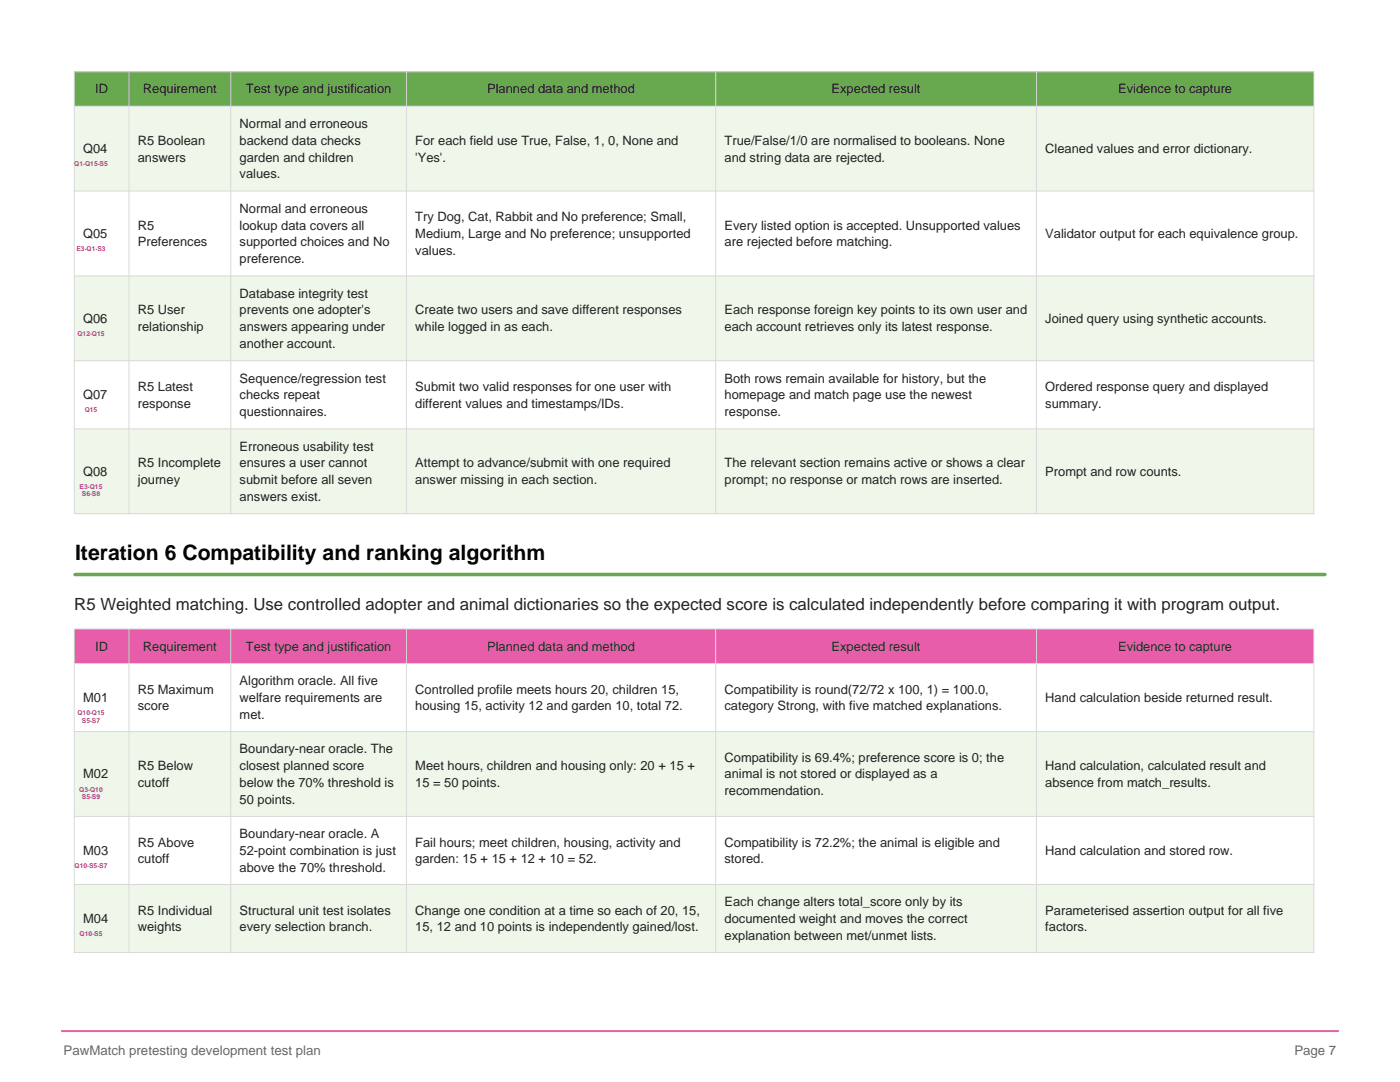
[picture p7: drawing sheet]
<svg xmlns="http://www.w3.org/2000/svg" width="279mm" height="216mm" viewBox="0 0 279 216" stroke-linecap="round" stroke-linejoin="round" font-family="sans-serif">
<defs><g id="words">
<text font-size="4.2" x="15" y="111.8">Iteration 6 Compatibility and ranking algorithm</text>
<text font-size="3.4" fill="#222" x="14.8" y="121.6">R5 Weighted matching. Use controlled adopter and animal dictionaries so the expected score is calculated independently before comparing it with program output.</text>
<g font-size="2.6" fill="#222">
<text x="19" y="18.6">ID</text>
<text x="28.5" y="18.6">Requirement</text>
<text x="49.1" y="18.6">Test type and justification</text>
<text x="97.2" y="18.6">Planned data and method</text>
<text x="166" y="18.6">Expected result</text>
<text x="223.1" y="18.6">Evidence to capture</text>
<text x="27.5" y="28.9">R5 Boolean</text>
<text x="47.8" y="25.5">Normal and erroneous</text>
<text x="47.8" y="28.9">backend data checks</text>
<text x="82.9" y="28.9">For each field use True, False, 1, 0, None and</text>
<text x="144.6" y="28.9">True/False/1/0 are normalised to booleans. None</text>
<text x="16.6" y="30.6">Q04</text>
<text x="27.5" y="32.2">answers</text>
<text x="47.8" y="32.2">garden and children</text>
<text x="47.8" y="35.6">values.</text>
<text x="82.9" y="32.2">'Yes'.</text>
<text x="144.6" y="32.2">and string data are rejected.</text>
<text x="208.6" y="30.6">Cleaned values and error dictionary.</text>
<text x="16.6" y="47.5">Q05</text>
<text x="27.5" y="45.8">R5</text>
<text x="47.8" y="42.5">Normal and erroneous</text>
<text x="47.8" y="45.8">lookup data covers all</text>
<text x="82.9" y="44.1">Try Dog, Cat, Rabbit and No preference; Small,</text>
<text x="82.9" y="47.5">Medium, Large and No preference; unsupported</text>
<text x="144.6" y="45.8">Every listed option is accepted. Unsupported values</text>
<text x="208.6" y="47.5">Validator output for each equivalence group.</text>
<text x="27.5" y="49.2">Preferences</text>
<text x="47.8" y="49.2">supported choices and No</text>
<text x="47.8" y="52.5">preference.</text>
<text x="82.9" y="50.8">values.</text>
<text x="144.6" y="49.2">are rejected before matching.</text>
<text x="47.8" y="59.4">Database integrity test</text>
<text x="16.6" y="64.4">Q06</text>
<text x="27.5" y="62.7">R5 User</text>
<text x="47.8" y="62.7">prevents one adopter's</text>
<text x="82.9" y="62.7">Create two users and save different responses</text>
<text x="144.6" y="62.7">Each response foreign key points to its own user and</text>
<text x="208.6" y="64.4">Joined query using synthetic accounts.</text>
<text x="27.5" y="66.1">relationship</text>
<text x="47.8" y="66.1">answers appearing under</text>
<text x="47.8" y="69.4">another account.</text>
<text x="82.9" y="66.1">while logged in as each.</text>
<text x="144.6" y="66.1">each account retrieves only its latest response.</text>
<text x="47.8" y="76.3">Sequence/regression test</text>
<text x="144.6" y="76.3">Both rows remain available for history, but the</text>
<text x="16.6" y="79.7">Q07</text>
<text x="27.5" y="78">R5 Latest</text>
<text x="27.5" y="81.4">response</text>
<text x="47.8" y="79.7">checks repeat</text>
<text x="47.8" y="83">questionnaires.</text>
<text x="82.9" y="78">Submit two valid responses for one user with</text>
<text x="82.9" y="81.4">different values and timestamps/IDs.</text>
<text x="144.6" y="79.7">homepage and match page use the newest</text>
<text x="144.6" y="83">response.</text>
<text x="208.6" y="78">Ordered response query and displayed</text>
<text x="208.6" y="81.4">summary.</text>
<text x="47.8" y="89.9">Erroneous usability test</text>
<text x="16.6" y="94.9">Q08</text>
<text x="27.5" y="93.3">R5 Incomplete</text>
<text x="47.8" y="93.3">ensures a user cannot</text>
<text x="82.9" y="93.3">Attempt to advance/submit with one required</text>
<text x="144.6" y="93.3">The relevant section remains active or shows a clear</text>
<text x="208.6" y="94.9">Prompt and row counts.</text>
<text x="27.5" y="96.6">journey</text>
<text x="47.8" y="96.6">submit before all seven</text>
<text x="47.8" y="100">answers exist.</text>
<text x="82.9" y="96.6">answer missing in each section.</text>
<text x="144.6" y="96.6">prompt; no response or match rows are inserted.</text>
<text x="19" y="129.9">ID</text>
<text x="28.5" y="129.9">Requirement</text>
<text x="49.1" y="129.9">Test type and justification</text>
<text x="97.2" y="129.9">Planned data and method</text>
<text x="166" y="129.9">Expected result</text>
<text x="223.1" y="129.9">Evidence to capture</text>
<text x="47.8" y="136.7">Algorithm oracle. All five</text>
<text x="16.6" y="140.1">M01</text>
<text x="27.5" y="138.4">R5 Maximum</text>
<text x="27.5" y="141.8">score</text>
<text x="47.8" y="140.1">welfare requirements are</text>
<text x="47.8" y="143.4">met.</text>
<text x="82.9" y="138.4">Controlled profile meets hours 20, children 15,</text>
<text x="82.9" y="141.8">housing 15, activity 12 and garden 10, total 72.</text>
<text x="144.6" y="138.4">Compatibility is round(72/72 x 100, 1) = 100.0,</text>
<text x="144.6" y="141.8">category Strong, with five matched explanations.</text>
<text x="208.6" y="140.1">Hand calculation beside returned result.</text>
<text x="16.6" y="155.3">M02</text>
<text x="27.5" y="153.7">R5 Below</text>
<text x="47.8" y="150.3">Boundary-near oracle. The</text>
<text x="47.8" y="153.7">closest planned score</text>
<text x="82.9" y="153.7">Meet hours, children and housing only: 20 + 15 +</text>
<text x="144.6" y="152">Compatibility is 69.4%; preference score is 0; the</text>
<text x="144.6" y="155.3">animal is not stored or displayed as a</text>
<text x="208.6" y="153.7">Hand calculation, calculated result and</text>
<text x="27.5" y="157">cutoff</text>
<text x="47.8" y="157">below the 70% threshold is</text>
<text x="47.8" y="160.4">50 points.</text>
<text x="82.9" y="157">15 = 50 points.</text>
<text x="144.6" y="158.7">recommendation.</text>
<text x="208.6" y="157">absence from match_results.</text>
<text x="47.8" y="167.2">Boundary-near oracle. A</text>
<text x="16.6" y="170.6">M03</text>
<text x="27.5" y="168.9">R5 Above</text>
<text x="27.5" y="172.3">cutoff</text>
<text x="47.8" y="170.6">52-point combination is just</text>
<text x="47.8" y="173.9">above the 70% threshold.</text>
<text x="82.9" y="168.9">Fail hours; meet children, housing, activity and</text>
<text x="82.9" y="172.3">garden: 15 + 15 + 12 + 10 = 52.</text>
<text x="144.6" y="168.9">Compatibility is 72.2%; the animal is eligible and</text>
<text x="144.6" y="172.3">stored.</text>
<text x="208.6" y="170.6">Hand calculation and stored row.</text>
<text x="16.6" y="184.2">M04</text>
<text x="27.5" y="182.5">R5 Individual</text>
<text x="27.5" y="185.9">weights</text>
<text x="47.8" y="182.5">Structural unit test isolates</text>
<text x="47.8" y="185.9">every selection branch.</text>
<text x="82.9" y="182.5">Change one condition at a time so each of 20, 15,</text>
<text x="82.9" y="185.9">15, 12 and 10 points is independently gained/lost.</text>
<text x="144.6" y="180.8">Each change alters total_score only by its</text>
<text x="144.6" y="184.2">documented weight and moves the correct</text>
<text x="208.6" y="182.5">Parameterised assertion output for all five</text>
<text x="208.6" y="185.9">factors.</text>
<text x="144.6" y="187.5">explanation between met/unmet lists.</text>
</g>
<g font-size="2.6" fill="#666">
<text x="12.7" y="210.6">PawMatch pretesting development test plan</text>
<text x="258.3" y="210.6">Page 7</text>
</g>
<g font-size="1.3" fill="#c23b83">
<text x="14.8" y="33.2">Q1·Q15·S5</text>
<text x="15.3" y="50.1">E3·Q1·S3</text>
<text x="15.4" y="67">Q12·Q15</text>
<text x="16.9" y="82.3">Q15</text>
<text x="15.9" y="97.6">E3·Q15</text>
<text x="16.3" y="99">S6·S8</text>
<text x="15.4" y="142.7">Q10·Q15</text>
<text x="16.3" y="144.2">S5·S7</text>
<text x="15.8" y="158">Q3·Q10</text>
<text x="16.3" y="159.4">S5·S9</text>
<text x="14.9" y="173.2">Q10·S5·S7</text>
<text x="15.9" y="186.8">Q10·S5</text>
</g>
</g></defs>
<path d="M12.2 205.7h255" fill="none" stroke="#e85da9" stroke-width=".39"/>
<path d="M14.8 14.3h247.4v6.9h-247.4z" fill-rule="evenodd" fill="#68a84f"/>
<g fill="#eef7ea">
<path d="M14.8 21.2h247.4v16.9h-247.4z" fill-rule="evenodd"/>
<path d="M14.8 55.1h247.4v16.9h-247.4z" fill-rule="evenodd"/>
<path d="M14.8 85.6h247.4v16.9h-247.4z" fill-rule="evenodd"/>
</g>
<path d="M14.8 14.3h247.4v88.2h-247.4zM25.7 14.3v88.2M46.1 14.3v88.2M81.1 14.3v88.2M142.8 14.3v88.2M206.8 14.3v88.2M14.8 21.2h247.4M14.8 38.1h247.4M14.8 55.1h247.4M14.8 72h247.4M14.8 85.6h247.4" fill="none" stroke="#d9d9d9" stroke-width=".2"/>
<path d="M15 107.6h249.4v7h-249.4z" fill-rule="evenodd" fill="#fff"/>
<path d="M15 114.6h249.4" fill="none" stroke="#68a84f" stroke-width=".71"/>
<path d="M14.8 125.5h247.4v6.9h-247.4z" fill-rule="evenodd" fill="#e85da9"/>
<g fill="#eef7ea">
<path d="M14.8 146h247.4v16.9h-247.4z" fill-rule="evenodd"/>
<path d="M14.8 176.5h247.4v13.6h-247.4z" fill-rule="evenodd"/>
</g>
<path d="M14.8 125.5h247.4v64.6h-247.4zM14.8 132.4h247.4M25.7 125.5v64.6M46.1 125.5v64.6M81.1 125.5v64.6M142.8 125.5v64.6M206.8 125.5v64.6M14.8 146h247.4M14.8 162.9h247.4M14.8 176.5h247.4" fill="none" stroke="#d9d9d9" stroke-width=".2"/>
<use href="#words"/>
</svg>
